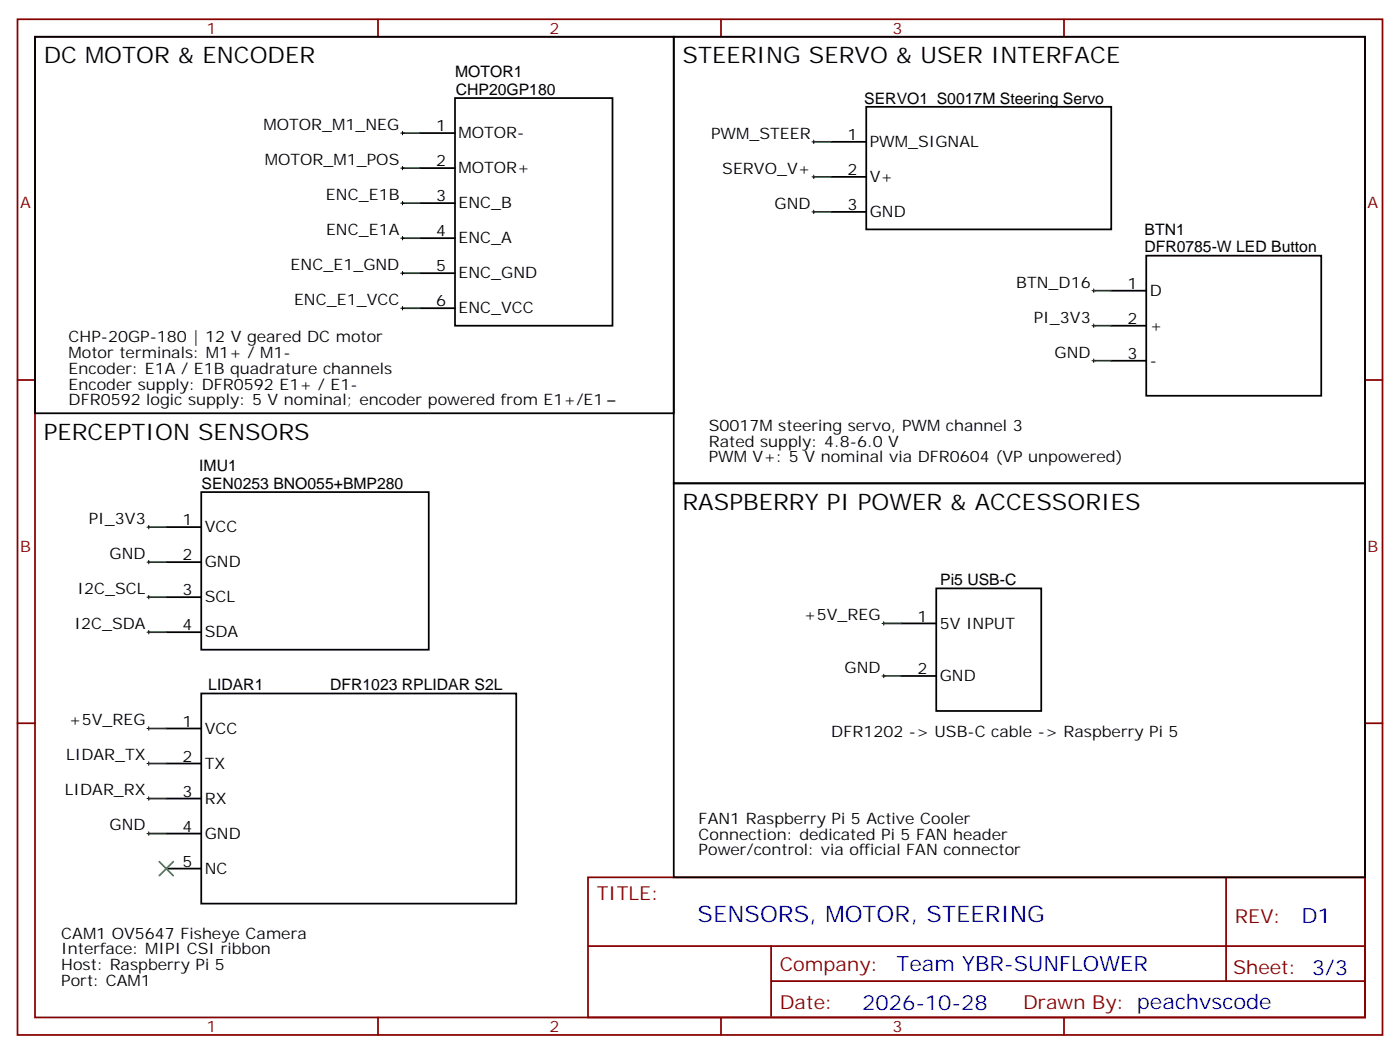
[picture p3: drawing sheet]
<svg xmlns="http://www.w3.org/2000/svg" width="282mm" height="212mm" viewBox="0 0 282 212" stroke-linecap="round" stroke-linejoin="round" font-family="sans-serif">
<defs><g id="words">
<g font-size="4.6">
<text x="8.8" y="12.7">DC MOTOR &amp; ENCODER</text>
<text x="137.6" y="12.7">STEERING SERVO &amp; USER INTERFACE</text>
<text x="8.8" y="88.5">PERCEPTION SENSORS</text>
<text x="137.6" y="102.7">RASPBERRY PI POWER &amp; ACCESSORIES</text>
</g>
<text font-size="4.6" fill="#00f" x="140.6" y="185.8">SENSORS, MOTOR, STEERING</text>
<g font-size="4.2" fill="#00f">
<text x="262.3" y="186">D1</text>
<text x="180.7" y="195.6">Team YBR-SUNFLOWER</text>
<text x="173.8" y="203.4">2026-10-28</text>
</g>
<g font-size="3.9" fill="#800">
<text x="120.3" y="181.3">TITLE:</text>
<text x="248.9" y="186">REV:</text>
<text x="157.2" y="195.5">Company:</text>
<text x="248.6" y="196.1">Sheet: 3/3</text>
<text x="157.2" y="203.2">Date:</text>
<text x="206.2" y="203.3">Drawn By: peachvscode</text>
</g>
<g font-size="3.2" fill="#800">
<text x="41.6" y="6.9">1</text>
<text x="110.8" y="6.9">2</text>
<text x="179.9" y="6.9">3</text>
<text x="4.1" y="42">A</text>
<text x="275.7" y="42">A</text>
<text x="4.1" y="111.1">B</text>
<text x="275.7" y="111.1">B</text>
<text x="41.6" y="208">1</text>
<text x="110.8" y="208">2</text>
<text x="179.9" y="208">3</text>
</g>
<g font-size="3.2">
<text x="91.8" y="15.6">MOTOR1</text>
<text x="91.9" y="19.1">CHP20GP180</text>
<text x="174.2" y="20.9">SERVO1 S0017M Steering Servo</text>
<text x="53.1" y="26.2">MOTOR_M1_NEG</text>
<text x="87.9" y="26.5">1</text>
<text x="92.4" y="27.9">MOTOR-</text>
<text x="143.3" y="27.9">PWM_STEER</text>
<text x="170.8" y="28.2">1</text>
<text x="175.3" y="29.6">PWM_SIGNAL</text>
<text x="53.4" y="33.2">MOTOR_M1_POS</text>
<text x="87.9" y="33.5">2</text>
<text x="92.4" y="34.9">MOTOR+</text>
<text x="145.6" y="35">SERVO_V+</text>
<text x="170.8" y="35.3">2</text>
<text x="65.7" y="40.3">ENC_E1B</text>
<text x="87.9" y="40.6">3</text>
<text x="92.4" y="42">ENC_B</text>
<text x="175.3" y="36.7">V+</text>
<text x="65.7" y="47.3">ENC_E1A</text>
<text x="87.9" y="47.6">4</text>
<text x="156.1" y="42">GND</text>
<text x="170.8" y="42.3">3</text>
<text x="175.3" y="43.7">GND</text>
<text x="230.7" y="47.3">BTN1</text>
<text x="92.4" y="49">ENC_A</text>
<text x="230.7" y="50.9">DFR0785-W LED Button</text>
<text x="58.6" y="54.4">ENC_E1_GND</text>
<text x="87.9" y="54.7">5</text>
<text x="92.4" y="56.1">ENC_GND</text>
<text x="204.9" y="57.9">BTN_D16</text>
<text x="227.3" y="58.2">1</text>
<text x="231.8" y="59.6">D</text>
<text x="59.3" y="61.5">ENC_E1_VCC</text>
<text x="87.9" y="61.7">6</text>
<text x="92.4" y="63.1">ENC_VCC</text>
<text x="208.4" y="65">PI_3V3</text>
<text x="227.3" y="65.3">2</text>
<text x="13.8" y="69">CHP-20GP-180 | 12 V geared DC motor</text>
<text x="231.8" y="66.7">+</text>
<text x="13.8" y="72.1">Motor terminals: M1+ / M1-</text>
<text x="13.8" y="75.3">Encoder: E1A / E1B quadrature channels</text>
<text x="212.6" y="72">GND</text>
<text x="227.3" y="72.3">3</text>
<text x="231.8" y="73.7">-</text>
<text x="13.8" y="78.5">Encoder supply: DFR0592 E1+ / E1-</text>
<text x="13.8" y="81.7">DFR0592 logic supply: 5 V nominal; encoder powered from E1+/E1</text>
<text x="142.9" y="86.8">S0017M steering servo, PWM channel 3</text>
<text x="142.9" y="90">Rated supply: 4.8-6.0 V</text>
<text x="40.2" y="95">IMU1</text>
<text x="142.9" y="93.1">PWM V+: 5 V nominal via DFR0604 (VP unpowered)</text>
<text x="40.6" y="98.5">SEN0253 BNO055+BMP280</text>
<text x="17.9" y="105.5">PI_3V3</text>
<text x="36.8" y="105.8">1</text>
<text x="41.3" y="107.2">VCC</text>
<text x="22.1" y="112.6">GND</text>
<text x="36.8" y="112.9">2</text>
<text x="15.6" y="119.7">I2C_SCL</text>
<text x="36.8" y="119.9">3</text>
<text x="41.3" y="114.3">GND</text>
<text x="189.6" y="117.9">Pi5 USB-C</text>
<text x="41.3" y="121.4">SCL</text>
<text x="162.1" y="125">+5V_REG</text>
<text x="185" y="125.2">1</text>
<text x="15" y="126.7">I2C_SDA</text>
<text x="36.8" y="127">4</text>
<text x="41.3" y="128.4">SDA</text>
<text x="189.4" y="126.6">5V INPUT</text>
<text x="170.3" y="135.5">GND</text>
<text x="185" y="135.8">2</text>
<text x="189.4" y="137.2">GND</text>
<text x="42" y="139.1">LIDAR1</text>
<text x="66.6" y="139.1">DFR1023 RPLIDAR S2L</text>
<text x="13.9" y="146.1">+5V_REG</text>
<text x="36.8" y="146.4">1</text>
<text x="41.3" y="147.8">VCC</text>
<text x="167.6" y="148.5">DFR1202 -&gt; USB-C cable -&gt; Raspberry Pi 5</text>
<text x="13.3" y="153.2">LIDAR_TX</text>
<text x="36.8" y="153.5">2</text>
<text x="41.3" y="154.9">TX</text>
<text x="13.1" y="160.2">LIDAR_RX</text>
<text x="36.8" y="160.5">3</text>
<text x="41.3" y="161.9">RX</text>
<text x="22.1" y="167.3">GND</text>
<text x="36.8" y="167.6">4</text>
<text x="140.8" y="166">FAN1 Raspberry Pi 5 Active Cooler</text>
<text x="41.3" y="169">GND</text>
<text x="140.8" y="169.2">Connection: dedicated Pi 5 FAN header</text>
<text x="140.8" y="172.3">Power/control: via official FAN connector</text>
<text x="36.8" y="174.6">5</text>
<text x="41.3" y="176">NC</text>
<text x="12.3" y="189.1">CAM1 OV5647 Fisheye Camera</text>
<text x="12.3" y="192.3">Interface: MIPI CSI ribbon</text>
<text x="12.3" y="195.4">Host: Raspberry Pi 5</text>
<text x="12.3" y="198.6">Port: CAM1</text>
</g>
</g></defs>
<g fill="none" stroke="#870000" stroke-width=".35">
<path d="M3.5 3.9h275.2v204.6h-275.2zM7.1 7.4h268.1v197.6h-268.1zM76.2 3.9v3.5M145.3 3.9v3.5M214.5 3.9v3.5M3.5 76.6h3.6M275.2 76.6h3.5M3.5 145.7h3.6M275.2 145.7h3.5M118.5 176.7h156.7v28.3h-156.7zM247.2 176.8v20.8M118.6 190.6h156.4"/>
<path d="M155.4 197.6h119.6M155.4 190.6v14.1M76.2 205v3.5M145.3 205v3.5M214.5 205v3.5"/>
</g>
<g fill="none" stroke="#000" stroke-width=".35">
<path d="M7.1 7.4h128.7v75.9h-128.7zM91.7 19.8h31.8v45.8h-31.8zM135.8 7.4h139.4v90h-139.4zM84.7 26.8h7M84.7 33.9h7M167.6 28.6h7M167.6 35.6h7M174.6 21.5h49.4v24.7h-49.4zM84.7 40.9h7M84.7 48h7M84.7 55h7M167.6 42.7h7"/>
<path d="M224 58.6h7.1M231.1 51.5h35.2v28.2h-35.2zM84.7 62.1h7M224 65.6h7.1M224 72.7h7.1M40.6 99.1h45.8v31.8h-45.8zM135.8 97.4h139.4v79.3h-139.4zM33.5 106.2h7.1M33.5 113.2h7.1M188.7 118.5h21.2v24.7h-21.2zM33.5 120.3h7.1M33.5 127.4h7.1"/>
<path d="M40.6 139.7h63.5v42.3h-63.5zM181.7 125.6h7M181.7 136.2h7M33.5 146.8h7.1M33.5 153.8h7.1M33.5 160.9h7.1M33.5 167.9h7.1M33.5 175h7.1"/>
</g>
<g fill="none" stroke="#008700" stroke-width=".35">
<path d="M81.1 26.8h3.6M81.1 33.9h3.6M164 28.6h3.6M164 35.6h3.6M81.1 40.9h3.6M81.1 48h3.6M81.1 55h3.6M164 42.7h3.6M220.5 58.6h3.5M81.1 62.1h3.6M220.5 65.6h3.5M220.5 72.7h3.5"/>
<path d="M30 106.2h3.5M30 113.2h3.5M30 120.3h3.5M30 127.4h3.5M178.2 125.6h3.5M178.2 136.2h3.5M30 146.8h3.5M30 153.8h3.5M30 160.9h3.5M30 167.9h3.5"/>
</g>
<g fill="none" stroke="#000" stroke-width=".2">
<path d="M80.8 26.8h.7M80.8 33.9h.7M81.1 26.5v.7M81.1 33.5v.7M163.7 28.6h.7M163.7 35.6h.7M164 28.2v.7M164 35.3v.7M80.8 40.9h.7M80.8 48h.7M80.8 55h.7M81.1 40.6v.7"/>
<path d="M81.1 47.6v.7M81.1 54.7v.7M163.7 42.7h.7M164 42.3v.7M220.1 58.6h.7M220.5 58.2v.7M80.8 62.1h.7M81.1 61.7v.7M220.1 65.6h.7M220.1 72.7h.7M220.5 65.3v.7M220.5 72.3v.7"/>
<path d="M29.6 106.2h.7M29.6 113.2h.7M30 105.8v.7M30 112.9v.7M30 119.9v.7M29.6 120.3h.7M29.6 127.4h.7M30 127v.7M177.8 125.6h.7M177.8 136.2h.7M178.2 125.2v.7M178.2 135.8v.7"/>
<path d="M29.6 146.8h.7M29.6 153.8h.7M30 146.4v.7M30 153.5v.7M29.6 160.9h.7M29.6 167.9h.7M30 160.5v.7M30 167.6v.7"/>
</g>
<path d="M32.1 173.6l2.8 2.8M34.9 173.6l-2.8 2.8" fill="none" stroke="#3c3" stroke-width=".35"/>
<use href="#words"/>
</svg>
